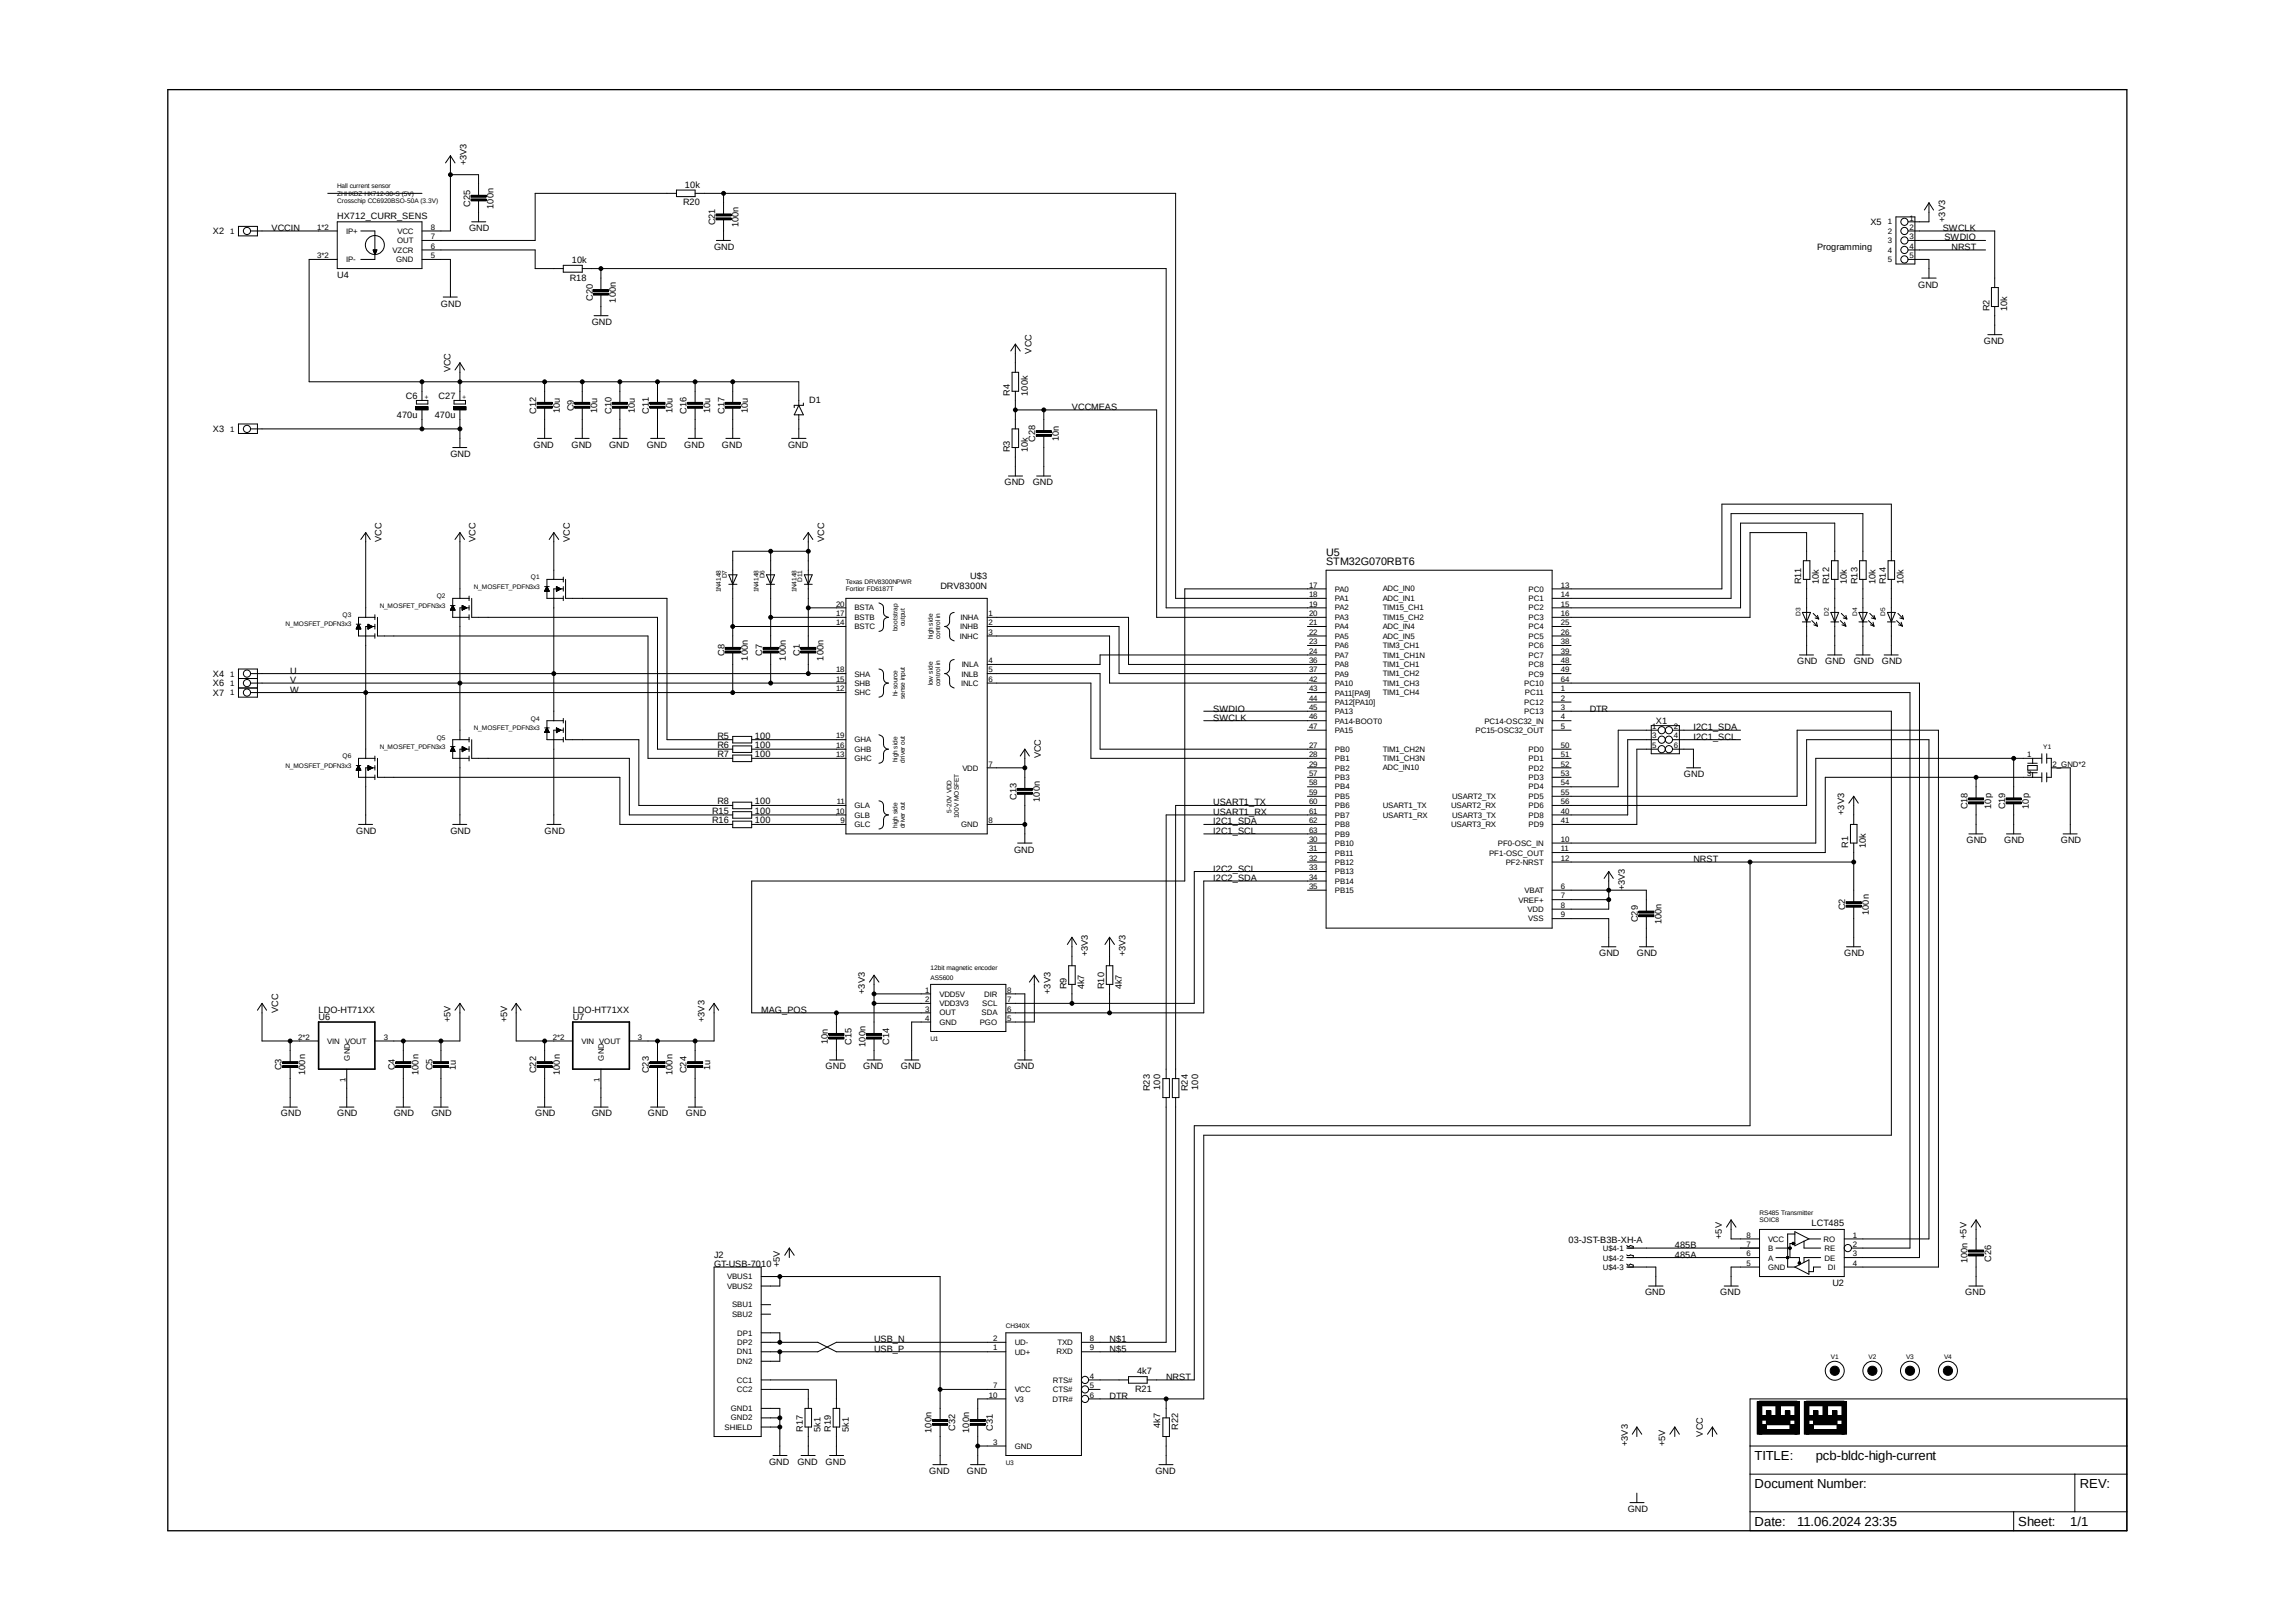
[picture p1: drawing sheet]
<svg xmlns="http://www.w3.org/2000/svg" width="297mm" height="210mm" viewBox="0 0 297 210" stroke-linecap="round" stroke-linejoin="round" font-family="sans-serif">
<defs><g id="words">
<g font-size="1.7">
<text x="227.1" y="188.9">TITLE:</text>
<text x="235" y="188.9">pcb-bldc-high-current</text>
<text x="227.1" y="197.5">Date:</text>
<text x="227.1" y="192.6">Document Number:</text>
<text x="232.6" y="197.5">11.06.2024 23:35</text>
<text x="261.2" y="197.5">Sheet:</text>
<text x="267.9" y="197.5">1/1</text>
<text x="269.2" y="192.6">REV:</text>
</g>
<g font-size="1.4">
<text x="171.6" y="72">U5</text>
<text x="171.6" y="73.2">STM32G070RBT6</text>
</g>
<g font-size="1.2">
<text x="60.4" y="21.4" transform="rotate(-90 60.4 21.4)">+3V3</text>
<text x="35.1" y="29.9">VCCIN</text>
<text x="43.6" y="28.3">HX712_CURR_SENS</text>
<text x="60.7" y="29.9">GND</text>
<text x="60.8" y="26.8" transform="rotate(-90 60.8 26.8)">C25</text>
<text x="63.9" y="27" transform="rotate(-90 63.9 27)">100n</text>
<text x="88.4" y="26.6">R20</text>
<text x="88.6" y="24.3">10k</text>
<text x="92.5" y="29.2" transform="rotate(-90 92.5 29.2)">C21</text>
<text x="95.6" y="29.4" transform="rotate(-90 95.6 29.4)">100n</text>
<text x="242.1" y="29.1">X5</text>
<text x="251.4" y="29.9">SWCLK</text>
<text x="251.7" y="28.7" transform="rotate(-90 251.7 28.7)">+3V3</text>
<text x="27.6" y="30.3">X2</text>
<text x="43.6" y="36">U4</text>
<text x="74" y="34">10k</text>
<text x="92.4" y="32.3">GND</text>
<text x="235.2" y="32.3">Programming</text>
<text x="251.6" y="31.1">SWDIO</text>
<text x="252.6" y="32.3">NRST</text>
<text x="57.1" y="39.7">GND</text>
<text x="73.7" y="36.3">R18</text>
<text x="76.7" y="38.9" transform="rotate(-90 76.7 38.9)">C20</text>
<text x="79.7" y="39.2" transform="rotate(-90 79.7 39.2)">100n</text>
<text x="248.2" y="37.2">GND</text>
<text x="257.5" y="40.3" transform="rotate(-90 257.5 40.3)">R2</text>
<text x="259.8" y="40.3" transform="rotate(-90 259.8 40.3)">10k</text>
<text x="76.6" y="42.1">GND</text>
<text x="133.5" y="45.8" transform="rotate(-90 133.5 45.8)">VCC</text>
<text x="256.8" y="44.5">GND</text>
<text x="52.5" y="51.6">C6</text>
<text x="56.8" y="51.6">C27</text>
<text x="58.3" y="48.2" transform="rotate(-90 58.3 48.2)">VCC</text>
<text x="69.4" y="53.6" transform="rotate(-90 69.4 53.6)">C12</text>
<text x="72.4" y="53.5" transform="rotate(-90 72.4 53.5)">10u</text>
<text x="74.3" y="53.2" transform="rotate(-90 74.3 53.2)">C9</text>
<text x="77.3" y="53.5" transform="rotate(-90 77.3 53.5)">10u</text>
<text x="79.1" y="53.6" transform="rotate(-90 79.1 53.6)">C10</text>
<text x="82.2" y="53.5" transform="rotate(-90 82.2 53.5)">10u</text>
<text x="84" y="53.5" transform="rotate(-90 84 53.5)">C11</text>
<text x="87" y="53.5" transform="rotate(-90 87 53.5)">10u</text>
<text x="88.9" y="53.6" transform="rotate(-90 88.9 53.6)">C16</text>
<text x="91.9" y="53.5" transform="rotate(-90 91.9 53.5)">10u</text>
<text x="93.8" y="53.6" transform="rotate(-90 93.8 53.6)">C17</text>
<text x="96.8" y="53.5" transform="rotate(-90 96.8 53.5)">10u</text>
<text x="104.7" y="52.2">D1</text>
<text x="130.7" y="51.2" transform="rotate(-90 130.7 51.2)">R4</text>
<text x="133" y="51.2" transform="rotate(-90 133 51.2)">100k</text>
<text x="138.7" y="53">VCCMEAS</text>
<text x="27.6" y="55.9">X3</text>
<text x="51.4" y="54.1">470u</text>
<text x="56.3" y="54.1">470u</text>
<text x="58.3" y="59.1">GND</text>
<text x="69" y="57.9">GND</text>
<text x="74" y="57.9">GND</text>
<text x="78.8" y="57.9">GND</text>
<text x="83.7" y="57.9">GND</text>
<text x="88.6" y="57.9">GND</text>
<text x="93.4" y="57.9">GND</text>
<text x="102" y="57.9">GND</text>
<text x="130.7" y="58.5" transform="rotate(-90 130.7 58.5)">R3</text>
<text x="133" y="58.5" transform="rotate(-90 133 58.5)">10k</text>
<text x="134" y="57.2" transform="rotate(-90 134 57.2)">C28</text>
<text x="137" y="57.1" transform="rotate(-90 137 57.1)">10n</text>
<text x="130" y="62.8">GND</text>
<text x="133.6" y="62.8">GND</text>
<text x="49.4" y="70.1" transform="rotate(-90 49.4 70.1)">VCC</text>
<text x="61.6" y="70.1" transform="rotate(-90 61.6 70.1)">VCC</text>
<text x="73.7" y="70.1" transform="rotate(-90 73.7 70.1)">VCC</text>
<text x="106.7" y="70.1" transform="rotate(-90 106.7 70.1)">VCC</text>
<text x="121.7" y="76.2">DRV8300N</text>
<text x="125.6" y="75">U$3</text>
<text x="233.1" y="75.6" transform="rotate(-90 233.1 75.6)">R11</text>
<text x="235.4" y="75.6" transform="rotate(-90 235.4 75.6)">10k</text>
<text x="236.7" y="75.6" transform="rotate(-90 236.7 75.6)">R12</text>
<text x="239" y="75.6" transform="rotate(-90 239 75.6)">10k</text>
<text x="240.4" y="75.6" transform="rotate(-90 240.4 75.6)">R13</text>
<text x="242.7" y="75.6" transform="rotate(-90 242.7 75.6)">10k</text>
<text x="244.1" y="75.6" transform="rotate(-90 244.1 75.6)">R14</text>
<text x="246.3" y="75.6" transform="rotate(-90 246.3 75.6)">10k</text>
<text x="27.6" y="87.6">X4</text>
<text x="27.6" y="88.8">X6</text>
<text x="37.5" y="87.2">U</text>
<text x="37.5" y="88.4">V</text>
<text x="37.5" y="89.6">W</text>
<text x="93.8" y="84.9" transform="rotate(-90 93.8 84.9)">C8</text>
<text x="96.8" y="85.5" transform="rotate(-90 96.8 85.5)">100n</text>
<text x="98.6" y="84.9" transform="rotate(-90 98.6 84.9)">C7</text>
<text x="101.7" y="85.5" transform="rotate(-90 101.7 85.5)">100n</text>
<text x="103.5" y="84.9" transform="rotate(-90 103.5 84.9)">C1</text>
<text x="106.6" y="85.5" transform="rotate(-90 106.6 85.5)">100n</text>
<text x="232.6" y="86">GND</text>
<text x="236.2" y="86">GND</text>
<text x="239.9" y="86">GND</text>
<text x="243.5" y="86">GND</text>
<text x="27.6" y="90">X7</text>
<text x="92.8" y="95.6">R5</text>
<text x="97.7" y="95.6">100</text>
<text x="157" y="92.1">SWDIO</text>
<text x="157" y="93.3">SWCLK</text>
<text x="205.7" y="92.1">DTR</text>
<text x="214.3" y="93.7">X1</text>
<text x="219.2" y="95.7">I2C1_SCL</text>
<text x="219.2" y="94.5">I2C1_SDA</text>
<text x="92.8" y="96.8">R6</text>
<text x="92.8" y="98">R7</text>
<text x="97.7" y="96.8">100</text>
<text x="97.7" y="98">100</text>
<text x="134.7" y="98.1" transform="rotate(-90 134.7 98.1)">VCC</text>
<text x="217.9" y="100.6">GND</text>
<text x="46.1" y="107.9">GND</text>
<text x="58.3" y="107.9">GND</text>
<text x="70.5" y="107.9">GND</text>
<text x="92.2" y="105.3">R15</text>
<text x="92.2" y="106.6">R16</text>
<text x="92.8" y="104.1">R8</text>
<text x="97.7" y="104.1">100</text>
<text x="97.7" y="105.3">100</text>
<text x="97.7" y="106.6">100</text>
<text x="131.5" y="103.5" transform="rotate(-90 131.5 103.5)">C13</text>
<text x="134.6" y="103.8" transform="rotate(-90 134.6 103.8)">100n</text>
<text x="157" y="107.9">I2C1_SCL</text>
<text x="157" y="106.7">I2C1_SDA</text>
<text x="157" y="105.5">USART1_RX</text>
<text x="157" y="104.2">USART1_TX</text>
<text x="238.7" y="105.5" transform="rotate(-90 238.7 105.5)">+3V3</text>
<text x="254.6" y="104.7" transform="rotate(-90 254.6 104.7)">C18</text>
<text x="257.7" y="104.6" transform="rotate(-90 257.7 104.6)">10p</text>
<text x="259.5" y="104.7" transform="rotate(-90 259.5 104.7)">C19</text>
<text x="262.6" y="104.6" transform="rotate(-90 262.6 104.6)">10p</text>
<text x="131.2" y="110.3">GND</text>
<text x="157" y="112.8">I2C2_SCL</text>
<text x="219.2" y="111.5">NRST</text>
<text x="239.2" y="109.7" transform="rotate(-90 239.2 109.7)">R1</text>
<text x="241.5" y="109.7" transform="rotate(-90 241.5 109.7)">10k</text>
<text x="254.5" y="109.1">GND</text>
<text x="259.4" y="109.1">GND</text>
<text x="266.7" y="109.1">GND</text>
<text x="157" y="114">I2C2_SDA</text>
<text x="210.3" y="115.2" transform="rotate(-90 210.3 115.2)">+3V3</text>
<text x="212" y="119.3" transform="rotate(-90 212 119.3)">C29</text>
<text x="215" y="119.6" transform="rotate(-90 215 119.6)">100n</text>
<text x="238.8" y="117.8" transform="rotate(-90 238.8 117.8)">C2</text>
<text x="241.9" y="118.4" transform="rotate(-90 241.9 118.4)">100n</text>
<text x="140.8" y="123.7" transform="rotate(-90 140.8 123.7)">+3V3</text>
<text x="145.7" y="123.7" transform="rotate(-90 145.7 123.7)">+3V3</text>
<text x="207" y="123.7">GND</text>
<text x="211.8" y="123.7">GND</text>
<text x="238.7" y="123.7">GND</text>
<text x="36" y="131.1" transform="rotate(-90 36 131.1)">VCC</text>
<text x="41.2" y="131.1">LDO-HT71XX</text>
<text x="41.2" y="132">U6</text>
<text x="74.1" y="131.1">LDO-HT71XX</text>
<text x="74.1" y="132">U7</text>
<text x="98.5" y="131.1">MAG_POS</text>
<text x="111.9" y="128.6" transform="rotate(-90 111.9 128.6)">+3V3</text>
<text x="135.9" y="128.6" transform="rotate(-90 135.9 128.6)">+3V3</text>
<text x="138" y="128" transform="rotate(-90 138 128)">R9</text>
<text x="140.3" y="128" transform="rotate(-90 140.3 128)">4k7</text>
<text x="142.9" y="128" transform="rotate(-90 142.9 128)">R10</text>
<text x="145.2" y="128" transform="rotate(-90 145.2 128)">4k7</text>
<text x="58.3" y="132.3" transform="rotate(-90 58.3 132.3)">+5V</text>
<text x="65.6" y="132.3" transform="rotate(-90 65.6 132.3)">+5V</text>
<text x="91.2" y="132.3" transform="rotate(-90 91.2 132.3)">+3V3</text>
<text x="107.1" y="135.1" transform="rotate(-90 107.1 135.1)">10n</text>
<text x="110.2" y="135.2" transform="rotate(-90 110.2 135.2)">C15</text>
<text x="112" y="135.5" transform="rotate(-90 112 135.5)">100n</text>
<text x="115.1" y="135.2" transform="rotate(-90 115.1 135.2)">C14</text>
<text x="36.4" y="138.5" transform="rotate(-90 36.4 138.5)">C3</text>
<text x="39.5" y="139.1" transform="rotate(-90 39.5 139.1)">100n</text>
<text x="51.1" y="138.5" transform="rotate(-90 51.1 138.5)">C4</text>
<text x="54.1" y="139.1" transform="rotate(-90 54.1 139.1)">100n</text>
<text x="56" y="138.5" transform="rotate(-90 56 138.5)">C5</text>
<text x="59" y="138.4" transform="rotate(-90 59 138.4)">1u</text>
<text x="69.4" y="138.9" transform="rotate(-90 69.4 138.9)">C22</text>
<text x="72.4" y="139.1" transform="rotate(-90 72.4 139.1)">100n</text>
<text x="84" y="138.9" transform="rotate(-90 84 138.9)">C23</text>
<text x="87" y="139.1" transform="rotate(-90 87 139.1)">100n</text>
<text x="88.9" y="138.9" transform="rotate(-90 88.9 138.9)">C24</text>
<text x="91.9" y="138.4" transform="rotate(-90 91.9 138.4)">1u</text>
<text x="106.8" y="138.3">GND</text>
<text x="111.7" y="138.3">GND</text>
<text x="116.6" y="138.3">GND</text>
<text x="131.2" y="138.3">GND</text>
<text x="148.8" y="141.2" transform="rotate(-90 148.8 141.2)">R23</text>
<text x="150.2" y="141" transform="rotate(-90 150.2 141)">100</text>
<text x="153.7" y="141.2" transform="rotate(-90 153.7 141.2)">R24</text>
<text x="155.1" y="141" transform="rotate(-90 155.1 141)">100</text>
<text x="36.4" y="144.4">GND</text>
<text x="43.6" y="144.4">GND</text>
<text x="51" y="144.4">GND</text>
<text x="55.8" y="144.4">GND</text>
<text x="69.3" y="144.4">GND</text>
<text x="76.6" y="144.4">GND</text>
<text x="83.9" y="144.4">GND</text>
<text x="88.8" y="144.4">GND</text>
<text x="203" y="160.8">03-JST-B3B-XH-A</text>
<text x="216.7" y="161.5">485B</text>
<text x="222.8" y="160.3" transform="rotate(-90 222.8 160.3)">+5V</text>
<text x="234.4" y="158.7">LCT485</text>
<text x="92.4" y="164">GT-USB-7010</text>
<text x="92.4" y="162.7">J2</text>
<text x="100.9" y="164" transform="rotate(-90 100.9 164)">+5V</text>
<text x="212.9" y="167.6">GND</text>
<text x="216.7" y="162.7">485A</text>
<text x="222.6" y="167.6">GND</text>
<text x="237.2" y="166.4">U2</text>
<text x="254.3" y="167.6">GND</text>
<text x="254.6" y="163.5" transform="rotate(-90 254.6 163.5)">100n +5V</text>
<text x="257.7" y="163.2" transform="rotate(-90 257.7 163.2)">C26</text>
<text x="113.1" y="173.7">USB_N</text>
<text x="143.6" y="173.7">N$1</text>
<text x="113.1" y="174.9">USB_P</text>
<text x="143.6" y="174.9">N$5</text>
<text x="147.2" y="177.8">4k7</text>
<text x="150.9" y="178.6">NRST</text>
<text x="103.9" y="185.3" transform="rotate(-90 103.9 185.3)">R17</text>
<text x="106.2" y="185.3" transform="rotate(-90 106.2 185.3)">5k1</text>
<text x="107.5" y="185.3" transform="rotate(-90 107.5 185.3)">R19</text>
<text x="109.9" y="185.3" transform="rotate(-90 109.9 185.3)">5k1</text>
<text x="120.6" y="185.4" transform="rotate(-90 120.6 185.4)">100n</text>
<text x="123.6" y="185.2" transform="rotate(-90 123.6 185.2)">C32</text>
<text x="125.4" y="185.4" transform="rotate(-90 125.4 185.4)">100n</text>
<text x="128.5" y="185.2" transform="rotate(-90 128.5 185.2)">C31</text>
<text x="143.6" y="181">DTR</text>
<text x="146.9" y="180.1">R21</text>
<text x="150.2" y="184.8" transform="rotate(-90 150.2 184.8)">4k7</text>
<text x="152.5" y="185" transform="rotate(-90 152.5 185)">R22</text>
<text x="220.4" y="185.9" transform="rotate(-90 220.4 185.9)">VCC</text>
<text x="99.5" y="189.6">GND</text>
<text x="103.2" y="189.6">GND</text>
<text x="106.9" y="189.6">GND</text>
<text x="120.3" y="190.8">GND</text>
<text x="125.1" y="190.8">GND</text>
<text x="149.5" y="190.8">GND</text>
<text x="210.7" y="187.1" transform="rotate(-90 210.7 187.1)">+3V3</text>
<text x="215.5" y="187.1" transform="rotate(-90 215.5 187.1)">+5V</text>
<text x="210.7" y="195.6">GND</text>
</g>
<g font-size="1">
<text x="41.1" y="29.7">1*2</text>
<text x="55.8" y="29.7">8</text>
<text x="244.3" y="29">1</text>
<text x="247.1" y="28.5">1</text>
<text x="247.1" y="29.7">2</text>
<text x="29.8" y="30.3">1</text>
<text x="41.1" y="33.4">3*2</text>
<text x="44.8" y="30.3">IP+</text>
<text x="44.8" y="33.9">IP-</text>
<text x="50.8" y="32.7">VZCR</text>
<text x="51.3" y="33.9">GND</text>
<text x="51.4" y="31.5">OUT</text>
<text x="51.4" y="30.3">VCC</text>
<text x="55.8" y="30.9">7</text>
<text x="55.8" y="32.2">6</text>
<text x="55.8" y="33.4">5</text>
<text x="244.3" y="30.3">2</text>
<text x="244.3" y="31.5">3</text>
<text x="244.3" y="32.7">4</text>
<text x="244.3" y="33.9">5</text>
<text x="247.1" y="30.9">3</text>
<text x="247.1" y="32.2">4</text>
<text x="247.1" y="33.4">5</text>
<text x="29.8" y="55.9">1</text>
<text x="169.4" y="76">17</text>
<text x="169.4" y="77.3">18</text>
<text x="172.8" y="76.6">PA0</text>
<text x="172.8" y="77.8">PA1</text>
<text x="178.9" y="76.5">ADC_IN0</text>
<text x="178.9" y="77.8">ADC_IN1</text>
<text x="197.8" y="76.6">PC0</text>
<text x="197.8" y="77.8">PC1</text>
<text x="202" y="76">13</text>
<text x="202" y="77.3">14</text>
<text x="108.2" y="80.9">14</text>
<text x="108.2" y="79.7">17</text>
<text x="108.2" y="78.5">20</text>
<text x="110.6" y="81.4">BSTC</text>
<text x="110.6" y="80.2">BSTB</text>
<text x="110.6" y="79">BSTA</text>
<text x="124.2" y="82.7">INHC</text>
<text x="124.2" y="81.4">INHB</text>
<text x="124.3" y="80.2">INHA</text>
<text x="127.9" y="79.7">1</text>
<text x="127.9" y="80.9">2</text>
<text x="127.9" y="82.1">3</text>
<text x="169.4" y="78.5">19</text>
<text x="169.4" y="79.7">20</text>
<text x="169.4" y="80.9">21</text>
<text x="169.4" y="82.1">22</text>
<text x="169.4" y="83.4">23</text>
<text x="172.8" y="79">PA2</text>
<text x="172.8" y="80.2">PA3</text>
<text x="172.8" y="81.4">PA4</text>
<text x="172.8" y="82.7">PA5</text>
<text x="172.8" y="83.9">PA6</text>
<text x="178.9" y="83.9">TIM3_CH1</text>
<text x="178.9" y="79">TIM15_CH1</text>
<text x="178.9" y="80.2">TIM15_CH2</text>
<text x="178.9" y="82.6">ADC_IN5</text>
<text x="178.9" y="81.4">ADC_IN4</text>
<text x="197.8" y="79">PC2</text>
<text x="197.8" y="80.2">PC3</text>
<text x="197.8" y="81.4">PC4</text>
<text x="197.8" y="82.7">PC5</text>
<text x="197.8" y="83.9">PC6</text>
<text x="202" y="78.5">15</text>
<text x="202" y="79.7">16</text>
<text x="202" y="80.9">25</text>
<text x="202" y="82.1">26</text>
<text x="202" y="83.4">38</text>
<text x="29.8" y="87.5">1</text>
<text x="29.8" y="88.8">1</text>
<text x="29.8" y="90">1</text>
<text x="108.2" y="89.5">12</text>
<text x="108.2" y="88.2">15</text>
<text x="108.2" y="87">18</text>
<text x="110.6" y="90">SHC</text>
<text x="110.6" y="88.8">SHB</text>
<text x="110.6" y="87.5">SHA</text>
<text x="124.4" y="88.8">INLC</text>
<text x="124.4" y="87.5">INLB</text>
<text x="124.5" y="86.3">INLA</text>
<text x="127.9" y="87">5</text>
<text x="127.9" y="85.8">4</text>
<text x="127.9" y="88.2">6</text>
<text x="169.4" y="84.6">24</text>
<text x="169.4" y="85.8">36</text>
<text x="169.4" y="87">37</text>
<text x="169.4" y="88.2">42</text>
<text x="169.4" y="89.5">43</text>
<text x="172.8" y="85.1">PA7</text>
<text x="172.8" y="86.3">PA8</text>
<text x="172.8" y="87.5">PA9</text>
<text x="172.8" y="88.8">PA10</text>
<text x="178.9" y="86.3">TIM1_CH1</text>
<text x="178.9" y="87.5">TIM1_CH2</text>
<text x="178.9" y="88.7">TIM1_CH3</text>
<text x="178.9" y="90">TIM1_CH4</text>
<text x="178.9" y="85.1">TIM1_CH1N</text>
<text x="197.3" y="88.8">PC10</text>
<text x="197.4" y="90">PC11</text>
<text x="197.8" y="85.1">PC7</text>
<text x="197.8" y="86.3">PC8</text>
<text x="197.8" y="87.5">PC9</text>
<text x="202" y="84.6">39</text>
<text x="202" y="85.8">48</text>
<text x="202" y="87">49</text>
<text x="202" y="88.2">64</text>
<text x="202" y="89.5">1</text>
<text x="108.2" y="95.5">19</text>
<text x="169.4" y="90.7">44</text>
<text x="169.4" y="91.9">45</text>
<text x="169.4" y="93.1">46</text>
<text x="169.4" y="94.3">47</text>
<text x="172.8" y="90">PA11[PA9]</text>
<text x="172.8" y="91.2">PA12[PA10]</text>
<text x="172.8" y="92.4">PA13</text>
<text x="172.8" y="93.6">PA14-BOOT0</text>
<text x="172.8" y="94.9">PA15</text>
<text x="191" y="94.8">PC15-OSC32_OUT</text>
<text x="192.1" y="93.6">PC14-OSC32_IN</text>
<text x="197.3" y="91.2">PC12</text>
<text x="197.3" y="92.4">PC13</text>
<text x="202" y="90.7">2</text>
<text x="202" y="91.9">3</text>
<text x="202" y="93.1">4</text>
<text x="202" y="94.3">5</text>
<text x="213.8" y="94.3">1</text>
<text x="213.8" y="95.5">3</text>
<text x="216.6" y="94.3">2</text>
<text x="216.6" y="95.5">4</text>
<text x="108.2" y="98">13</text>
<text x="108.2" y="96.8">16</text>
<text x="110.6" y="98.5">GHC</text>
<text x="110.6" y="97.3">GHB</text>
<text x="110.6" y="96.1">GHA</text>
<text x="124.5" y="99.7">VDD</text>
<text x="127.9" y="99.2">7</text>
<text x="169.4" y="96.8">27</text>
<text x="169.4" y="98">28</text>
<text x="169.4" y="99.2">29</text>
<text x="169.4" y="100.4">57</text>
<text x="169.4" y="101.6">58</text>
<text x="172.8" y="97.3">PB0</text>
<text x="172.8" y="98.5">PB1</text>
<text x="172.8" y="99.7">PB2</text>
<text x="172.8" y="101">PB3</text>
<text x="178.9" y="97.3">TIM1_CH2N</text>
<text x="178.9" y="98.5">TIM1_CH3N</text>
<text x="178.9" y="99.7">ADC_IN10</text>
<text x="197.8" y="97.3">PD0</text>
<text x="197.8" y="98.5">PD1</text>
<text x="197.8" y="99.7">PD2</text>
<text x="197.8" y="100.9">PD3</text>
<text x="202" y="96.8">50</text>
<text x="202" y="98">51</text>
<text x="202" y="99.2">52</text>
<text x="202" y="100.4">53</text>
<text x="202" y="101.6">54</text>
<text x="213.8" y="96.8">5</text>
<text x="216.6" y="96.8">6</text>
<text x="262.3" y="98">1</text>
<text x="262.3" y="100.4">3</text>
<text x="265.6" y="99.2">2_GND*2</text>
<text x="108.2" y="105.3">10</text>
<text x="108.3" y="104.1">11</text>
<text x="108.8" y="106.5">9</text>
<text x="110.6" y="107">GLC</text>
<text x="110.6" y="105.8">GLB</text>
<text x="110.6" y="104.6">GLA</text>
<text x="124.4" y="107.1">GND</text>
<text x="127.9" y="106.5">8</text>
<text x="169.4" y="102.9">59</text>
<text x="169.4" y="104.1">60</text>
<text x="169.4" y="105.3">61</text>
<text x="169.4" y="106.5">62</text>
<text x="169.4" y="107.7">63</text>
<text x="172.8" y="102.2">PB4</text>
<text x="172.8" y="103.4">PB5</text>
<text x="172.8" y="104.6">PB6</text>
<text x="172.8" y="105.8">PB7</text>
<text x="172.8" y="107.1">PB8</text>
<text x="178.9" y="104.6">USART1_TX</text>
<text x="178.9" y="105.8">USART1_RX</text>
<text x="187.8" y="104.6">USART2_RX</text>
<text x="187.8" y="107.1">USART3_RX</text>
<text x="187.9" y="103.4">USART2_TX</text>
<text x="187.9" y="105.8">USART3_TX</text>
<text x="197.8" y="102.2">PD4</text>
<text x="197.8" y="103.4">PD5</text>
<text x="197.8" y="104.6">PD6</text>
<text x="197.8" y="105.8">PD8</text>
<text x="197.8" y="107">PD9</text>
<text x="202" y="102.9">55</text>
<text x="202" y="104.1">56</text>
<text x="202" y="105.3">40</text>
<text x="202" y="106.5">41</text>
<text x="169.4" y="109">30</text>
<text x="169.4" y="110.2">31</text>
<text x="169.4" y="111.4">32</text>
<text x="169.4" y="112.6">33</text>
<text x="169.4" y="113.8">34</text>
<text x="172.8" y="108.2">PB9</text>
<text x="172.8" y="109.5">PB10</text>
<text x="172.8" y="110.7">PB11</text>
<text x="172.8" y="111.9">PB12</text>
<text x="172.8" y="113.2">PB13</text>
<text x="192.7" y="110.7">PF1-OSC_OUT</text>
<text x="193.8" y="109.5">PF0-OSC_IN</text>
<text x="194.9" y="111.9">PF2-NRST</text>
<text x="202" y="109">10</text>
<text x="202" y="110.2">11</text>
<text x="202" y="111.4">12</text>
<text x="169.4" y="115">35</text>
<text x="172.8" y="114.3">PB14</text>
<text x="172.8" y="115.6">PB15</text>
<text x="196.5" y="116.8">VREF+</text>
<text x="197.3" y="115.6">VBAT</text>
<text x="197.7" y="118">VDD</text>
<text x="197.8" y="119.2">VSS</text>
<text x="202" y="116.2">7</text>
<text x="202" y="118.7">9</text>
<text x="202" y="115">6</text>
<text x="202" y="117.5">8</text>
<text x="119.7" y="128.4">1</text>
<text x="119.7" y="130.9">3</text>
<text x="119.7" y="129.7">2</text>
<text x="121.6" y="129">VDD5V</text>
<text x="121.6" y="131.4">OUT</text>
<text x="121.6" y="130.2">VDD3V3</text>
<text x="127" y="131.4">SDA</text>
<text x="127.1" y="130.2">SCL</text>
<text x="127.4" y="128.9">DIR</text>
<text x="130.3" y="128.4">8</text>
<text x="130.3" y="130.9">6</text>
<text x="130.3" y="129.7">7</text>
<text x="38.6" y="134.5">2*2</text>
<text x="42.3" y="135.1">VIN VOUT</text>
<text x="45.3" y="137.2" transform="rotate(-90 45.3 137.2)">GND</text>
<text x="49.7" y="134.5">3</text>
<text x="71.5" y="134.5">2*2</text>
<text x="75.3" y="135.1">VIN VOUT</text>
<text x="78.1" y="137.2" transform="rotate(-90 78.1 137.2)">GND</text>
<text x="82.5" y="134.5">3</text>
<text x="119.7" y="132.1">4</text>
<text x="121.6" y="132.6">GND</text>
<text x="126.8" y="132.6">PGO</text>
<text x="130.3" y="132.1">5</text>
<text x="44.7" y="140" transform="rotate(-90 44.7 140)">1</text>
<text x="77.6" y="140" transform="rotate(-90 77.6 140)">1</text>
<text x="207.4" y="161.9">U$4-1</text>
<text x="226" y="160.1">8</text>
<text x="226" y="161.3">7</text>
<text x="228.8" y="160.7">VCC</text>
<text x="228.8" y="161.9">B</text>
<text x="236" y="160.7">RO</text>
<text x="236.1" y="161.9">RE</text>
<text x="239.8" y="160.1">1</text>
<text x="239.8" y="161.3">2</text>
<text x="94.1" y="165.5">VBUS1</text>
<text x="94.1" y="166.8">VBUS2</text>
<text x="207.4" y="163.1">U$4-2</text>
<text x="207.4" y="164.3">U$4-3</text>
<text x="226" y="162.6">6</text>
<text x="226" y="163.8">5</text>
<text x="228.8" y="163.1">A</text>
<text x="228.8" y="164.3">GND</text>
<text x="236.1" y="163.1">DE</text>
<text x="236.6" y="164.3">DI</text>
<text x="239.8" y="162.6">3</text>
<text x="239.8" y="163.8">4</text>
<text x="94.7" y="170.4">SBU2</text>
<text x="94.7" y="169.2">SBU1</text>
<text x="95.4" y="172.8">DP1</text>
<text x="128.5" y="173.5">2</text>
<text x="141.1" y="173.5">8</text>
<text x="95.4" y="178.9">CC1</text>
<text x="95.4" y="176.5">DN2</text>
<text x="95.4" y="175.3">DN1</text>
<text x="95.4" y="174.1">DP2</text>
<text x="128.5" y="179.6">7</text>
<text x="128.5" y="174.8">1</text>
<text x="131.3" y="174.1">UD-</text>
<text x="131.3" y="175.3">UD+</text>
<text x="136.3" y="178.9">RTS#</text>
<text x="136.7" y="175.3">RXD</text>
<text x="136.9" y="174.1">TXD</text>
<text x="141.1" y="174.8">9</text>
<text x="141.1" y="179.6">5</text>
<text x="141.1" y="178.4">4</text>
<text x="93.8" y="185">SHIELD</text>
<text x="94.6" y="182.6">GND1</text>
<text x="94.6" y="183.8">GND2</text>
<text x="95.4" y="180.2">CC2</text>
<text x="128" y="180.8">10</text>
<text x="131.3" y="180.2">VCC</text>
<text x="131.3" y="181.4">V3</text>
<text x="136.2" y="181.4">DTR#</text>
<text x="136.3" y="180.2">CTS#</text>
<text x="141.1" y="180.8">6</text>
<text x="128.5" y="186.9">3</text>
<text x="131.3" y="187.5">GND</text>
</g>
<g font-size=".8">
<text x="43.6" y="24.4">Hall current sensor</text>
<text x="43.6" y="25.3">ZHHXDZ HX712-30-S (5V)</text>
<text x="43.6" y="26.2">Crosschip CC6920BSO-50A (3.3V)</text>
<text x="55.5" y="51.6" transform="rotate(-90 55.5 51.6)">+</text>
<text x="60.4" y="51.6" transform="rotate(-90 60.4 51.6)">+</text>
<text x="56.5" y="77.4">Q2</text>
<text x="61.3" y="76.2">N_MOSFET_PDFN3x3</text>
<text x="68.7" y="75">Q1</text>
<text x="93.3" y="76.7" transform="rotate(-90 93.3 76.7)">1N4148</text>
<text x="94.1" y="74.8" transform="rotate(-90 94.1 74.8)">D7</text>
<text x="98.2" y="76.7" transform="rotate(-90 98.2 76.7)">1N4148</text>
<text x="98.9" y="74.8" transform="rotate(-90 98.9 74.8)">D6</text>
<text x="103.1" y="76.7" transform="rotate(-90 103.1 76.7)">1N4148</text>
<text x="103.8" y="75.3" transform="rotate(-90 103.8 75.3)">D11</text>
<text x="109.5" y="75.6">Texas DRV8300NPWR</text>
<text x="109.5" y="76.5">Fortior FD6187T</text>
<text x="37" y="81.1">N_MOSFET_PDFN3x3</text>
<text x="44.3" y="79.9">Q3</text>
<text x="49.1" y="78.7">N_MOSFET_PDFN3x3</text>
<text x="116.2" y="81.7" transform="rotate(-90 116.2 81.7)">bootstrap</text>
<text x="117.1" y="81" transform="rotate(-90 117.1 81)">output</text>
<text x="120.7" y="82.7" transform="rotate(-90 120.7 82.7)">high side</text>
<text x="121.7" y="82.7" transform="rotate(-90 121.7 82.7)">control in</text>
<text x="233" y="79.7" transform="rotate(-90 233 79.7)">D3</text>
<text x="236.7" y="79.7" transform="rotate(-90 236.7 79.7)">D2</text>
<text x="240.3" y="79.7" transform="rotate(-90 240.3 79.7)">D4</text>
<text x="244" y="79.7" transform="rotate(-90 244 79.7)">D5</text>
<text x="120.7" y="88.7" transform="rotate(-90 120.7 88.7)">low side</text>
<text x="121.7" y="88.8" transform="rotate(-90 121.7 88.8)">control in</text>
<text x="56.5" y="95.7">Q5</text>
<text x="61.3" y="94.5">N_MOSFET_PDFN3x3</text>
<text x="68.7" y="93.3">Q4</text>
<text x="116.2" y="90.1" transform="rotate(-90 116.2 90.1)">hi-source</text>
<text x="117.1" y="90.5" transform="rotate(-90 117.1 90.5)">sense input</text>
<text x="37" y="99.4">N_MOSFET_PDFN3x3</text>
<text x="44.3" y="98.1">Q6</text>
<text x="49.1" y="96.9">N_MOSFET_PDFN3x3</text>
<text x="116.2" y="98.6" transform="rotate(-90 116.2 98.6)">high side</text>
<text x="117.1" y="98.7" transform="rotate(-90 117.1 98.7)">driver out</text>
<text x="264.4" y="96.9">Y1</text>
<text x="116.2" y="107.1" transform="rotate(-90 116.2 107.1)">high side</text>
<text x="117.1" y="107.2" transform="rotate(-90 117.1 107.2)">driver out</text>
<text x="123.2" y="105.2" transform="rotate(-90 123.2 105.2)">5-20V VDD</text>
<text x="124.1" y="105.9" transform="rotate(-90 124.1 105.9)">100V MOSFET</text>
<text x="120.4" y="125.6">12bit magnetic encoder</text>
<text x="120.4" y="126.8">AS5600</text>
<text x="120.4" y="134.7">U1</text>
<text x="227.7" y="157.2">RS485 Transmitter</text>
<text x="227.7" y="158.2">SOIC8</text>
<text x="130.2" y="171.9">CH340X</text>
<text x="236.9" y="175.9">V1</text>
<text x="241.8" y="175.9">V2</text>
<text x="246.7" y="175.9">V3</text>
<text x="251.6" y="175.9">V4</text>
<text x="130.2" y="189.6">U3</text>
</g>
</g></defs>
<path d="M21.6 11.5l253.8 186.9M275.4 11.5l-253.8 186.9" fill="none" stroke="#fff" stroke-width=".13"/>
<path d="M21.7 11.6h253.6v186.5h-253.6z" fill="none" stroke="#000" stroke-width=".17"/>
<g fill="none" stroke="#000" stroke-width=".13">
<path d="M30.9 29.3h2.4v1.2h-2.4zM32.4 29.9h11.2M42.4 25h12.2M43.6 28.7h11v6.1h-11zM43.6 33.6h-3.6v15.8h63.4v3.1M46.7 29.9h1.8v3.7h-1.8M48.3 32.3h.5l-.3 .6zM48.3 32.4h.4M48.3 32.4h.5M48.3 32.5h.4M48.4 32.6h.3M48.4 32.7h.2"/>
<path d="M48.4 32.6h.2M48.5 32.8h.1M48.5 32.9h.1M54.6 32.3h14.7v2.5h3.6M54.6 33.6h3.7v4.8M57.4 38.4h1.8M58.3 20.2v9.7h-3.7M58.3 22.6h3.6v2.7M58.3 20.2l-.6 .9M58.3 20.2l.6 .9M61 25.7h1.9v.3h-1.9zM61 25.3h1.9v.2h-1.9z"/>
<path d="M61 28.7h1.9M61.9 25.9v2.8M72.9 34.3h2.5v.9h-2.5zM75.4 34.8h75.5v43.9h20.7M76.8 37.9h1.9v.3h-1.9zM76.8 37.5h1.9v.2h-1.9zM77.8 34.8v2.7M77.8 38.1v2.8M87.5 25h-18.2v6.1h-14.7M87.5 24.6h2.5v.8h-2.5zM90 25h62.1v52.4h19.5M92.7 28.2h1.9v.2h-1.9z"/>
<path d="M92.7 27.7h1.9v.2h-1.9zM92.7 31.1h1.8M93.6 25v2.7M93.6 28.3v2.8M245.4 28.1h2.4v6.1h-2.4zM246.9 33.6h2.7v2.4M246.9 29.9h11.2v7.3M246.9 31.1h10.1M246.9 32.3h10.1M248.7 36h1.9M249.6 26.2l-.6 1M249.6 26.2l.6 1"/>
<path d="M249.6 26.2v2.5h-2.7M257.7 37.2h.9v2.5h-.9zM258.1 39.7v3.6M30.9 54.9h2.4v1.2h-2.4zM32.4 55.5h27.1M53.8 52.6h1.6v.4h-1.6zM53.9 51.8h1.5v.5h-1.5zM54.6 49.4v2.4M54.6 53v2.5M58.6 57.9h1.8M58.7 52.6h1.6v.4h-1.6zM58.8 51.8h1.4v.5h-1.4z"/>
<path d="M59.5 46.9v4.9M59.5 53v4.9M59.5 46.9l.6 1M59.5 46.9l-.6 1M69.5 52.6h2v.2h-2zM69.5 52.1h2v.2h-2zM69.6 56.7h1.8M70.5 49.4v2.7M70.5 52.7v4M74.4 52.6h1.9v.2h-1.9zM74.4 52.1h1.9v.2h-1.9zM74.4 56.7h1.8"/>
<path d="M75.4 49.4v2.7M75.4 52.7v4M76.9 40.9h1.8M79.2 52.6h2v.2h-2zM79.2 52.1h2v.2h-2zM79.3 56.7h1.9M80.2 49.4v2.7M80.2 52.7v4M84.1 52.6h2v.2h-2zM84.1 52.1h2v.2h-2zM84.2 56.7h1.8M85.1 49.4v2.7"/>
<path d="M85.1 52.7v4M89 52.6h1.9v.2h-1.9zM89 52.1h1.9v.2h-1.9zM89.1 56.7h1.8M90 49.4v2.7M90 52.7v4M93.9 52.6h1.9v.2h-1.9zM93.9 52.1h1.9v.2h-1.9zM93.9 56.7h1.9M94.8 49.4v2.7M94.8 52.7v4M102.4 56.7h1.9"/>
<path d="M103.4 52.5l.6 1.2h-1.2zM103.4 53.7v3M104 52.2v.3h-1.2v.2M131 55.5h.8v2.4h-.8zM131 48.2h.8v2.4h-.8zM131.4 53h18.3v26.9h21.9M131.4 44.5v3.7M131.4 50.6v4.9M131.4 57.9v3.7M131.4 44.5l-.6 .9M131.4 44.5l.6 .9M134.1 56.2h2v.3h-2z"/>
<path d="M134.1 55.7h2v.3h-2zM135.1 53v2.8M135.1 56.3v5.3M257.3 43.3h1.8M47.3 68.9v11M47.3 68.9l-.6 .9M47.3 68.9l.6 .9M48.5 79.9h-2.1v2.4h2.1M48.5 79.5v.7M48.9 79.9v2.4h35v15.8h10.9M58.3 78.4h.6M58.3 78.9h.6"/>
<path d="M58.3 78.9h.5M58.3 78.8h.5M58.4 78.8h.4M58.4 78.7h.4M58.5 78.6h.2M58.5 78.5h.2M58.5 78.4h.1M58.6 78.4l.3 .6h-.6zM58.6 78.4h-.1M59.5 68.9v8.5M59.5 68.9l-.6 .9M59.5 68.9l.6 .9"/>
<path d="M59.8 78.4h.1M59.8 78.9h.1M59.8 78.9h.2M59.8 78.8h.3M59.8 78.8h.4M59.8 78.7h.4M59.8 78.7h.5M59.8 78.6h.5M59.8 78.5h.4M59.8 78.5h.3M59.8 78.4h.2M59.8 78.4v.6"/>
<path d="M59.8 78.4l.6 .3-.6 .3M59.8 79h.1M60.7 77.4h-2.1v2.5h2.1M60.7 78.7h-1.2v17M60.7 77.1v.6M60.7 78.4v.6M60.7 79.5v.7M61 77.4v2.5h24.1v17h9.7M70.5 75.9h.6M70.5 76.5h.5M70.5 76.4h.5M70.6 76.3h.4"/>
<path d="M70.6 76.2h.3M70.6 76.2h.4M70.7 76.2h.2M70.7 76.1h.2M70.7 76h.2M70.7 75.9l.1 .1h-.1M70.8 75.9l.3 .6h-.6zM71.7 68.9v6.1M71.7 68.9l-.6 .9M71.7 68.9l.6 .9M72 76.5h.1M72 76.4h.2"/>
<path d="M72 76.4h.3M72 76.3h.4M72 76.3h.5M72 76.2h.6M72 76.2h.5M72 76.1h.4M72 76.1h.3M72 76h.3M72 76h.2M72 75.9h.1M72 75.9l.6 .3-.6 .3zM72.9 76.2h-1.2v17.1"/>
<path d="M72.9 75h-2.1v2.4h2.1M72.9 74.7v.6M72.9 75.9v.6M72.9 77.1v.6M73.2 75v2.4h13.1v18.3h8.5M94.3 75.6h1.1M94.3 74.4h1.1l-.6 1.2zM99.2 75.6h1M99.2 74.4h1l-.5 1.2zM99.7 79.9h9.8M99.7 71.3v12.5M104.1 75.6h1"/>
<path d="M104.1 74.4h1l-.5 1.2zM104.6 78.7h4.9M104.6 68.9v14.9M104.6 71.3h-9.8v12.5M104.6 68.9l-.6 .9M104.6 68.9l.6 .9M109.5 77.4h18.3v30.5h-18.3zM113.7 78a.65 .65 0 0 1 .6 .7v.5a.65 .65 0 0 0 .7 .7 .58 .58 0 0 0-.7 .6v.6a.58 .58 0 0 1-.6 .6M123.5 79.2a.58 .58 0 0 0-.6 .7v.6a.65 .65 0 0 1-.6 .6 .75 .75 0 0 1 .6 .6v.6a.65 .65 0 0 0 .6 .6M127.8 79.9h18.2v6.1h25.6M130.5 61.6h1.8M134.2 61.6h1.8"/>
<path d="M171.6 76.2h-18.3v37.8h-56v17.1h23.1M171.6 73.8h29.3v46.3h-29.3zM233.3 79.2h1l-.5 1.3zM233.4 72.6h.8v2.4h-.8zM233.8 72.6v-3.7h-7.3v11h-25.6M233.8 75v9.8M234.7 79.4l.7 .7M234.9 80l.5 .1M235.2 79.6l.2 .5M236.9 79.2h1.1l-.6 1.3zM237 72.6h.9v2.4h-.9zM237.4 72.6v-4.9h-12.1v11h-24.4"/>
<path d="M237.4 75v9.8M238.3 79.4l.7 .7M238.5 80l.5 .1M238.9 79.6l.1 .5M240.6 79.2h1l-.5 1.3zM240.7 72.6h.8v2.4h-.8zM241.1 72.6v-6.1h-17.1v10.9h-23.1M241.1 75v9.8M242 79.4l.7 .7M242.2 80l.5 .1M242.5 79.6l.2 .5M244.3 79.2h1l-.5 1.3z"/>
<path d="M244.3 72.6h.9v2.4h-.9zM244.8 72.6v-7.4h-22v11h-21.9M244.8 75v9.8M245.6 79.4l.7 .7M245.9 80l.4 .1M246.2 79.6l.1 .5M30.9 86.6h2.4v3.6h-2.4zM30.9 87.8h2.4M30.9 89h2.4M32.4 87.2h77.1M32.4 88.4h77.1M32.4 89.6h77.1"/>
<path d="M46.1 80.8h.6M46.1 81.4h.6M46.1 99.1h.6M46.1 81.3h.6M46.1 99.6h.6M46.1 99.5h.6M46.2 81.2h.4M46.2 99.5h.4M46.2 99.4h.4M46.2 81.1h.4M46.3 81h.2M46.3 99.3h.2"/>
<path d="M46.3 80.9h.2M46.3 99.2h.2M46.4 80.9h.1M46.4 80.8h.1M46.4 99.1h.1M46.4 80.8l.3 .6h-.6zM46.4 80.8v.1M46.4 99.1l.3 .6h-.6zM47.6 81.3h.2M47.6 81.3h.3M47.6 81.2h.3M47.6 81.2h.4"/>
<path d="M47.6 81.2h.5M47.6 81.1h.6M47.6 81h.5M47.6 81h.4M47.6 80.9h.4M47.6 80.9h.2M47.6 80.8h.1M47.6 80.8l.6 .3-.6 .3zM47.6 99.1l.6 .3-.6 .3zM47.6 99.7h.1M47.6 99.6h.2M47.6 99.5h.3"/>
<path d="M47.6 99.5h.4M47.6 99.4h.5M47.6 99.4h.6M47.6 99.3h.6M47.6 99.3h.4M47.6 99.2h.4M47.6 99.2h.3M47.6 99.1h.2M47.6 99.1h.1M47.7 81.4h.1M48.5 81.1h-1.2v17M48.5 98.1h-2.1v2.5h2.1"/>
<path d="M48.5 99.4h-1.2v7.3M48.5 80.8v.6M48.5 82v.6M48.5 97.8v.7M48.5 99.1v.6M48.9 98.1v2.5h31.3v6.1h14.6M58.3 96.6h.6M58.3 97.2h.6M58.3 97.2h.5M58.3 97.1h.5M58.4 97.1h.4M58.4 97h.4"/>
<path d="M58.4 96.9h.4M58.5 96.9h.2M58.5 96.8h.2M58.5 96.7h.1M58.6 96.6l.3 .6h-.6zM58.6 96.6l-.1 .1M59.8 96.6l.6 .3-.6 .3zM59.8 97.2h.1M59.8 97.2h.2M59.8 97.1h.3M59.8 97h.4M59.8 97h.5"/>
<path d="M59.8 96.9h.5M59.8 96.8h.4M59.8 96.8h.3M59.8 96.7h.2M59.8 97.2l.1 .1M59.8 96.6h.1M60.7 96.9h-1.2v9.8M60.7 95.7h-2.1v2.4h2.1M60.7 95.4v.6M60.7 96.6v.6M60.7 97.8v.7M61 95.7v2.4h20.4v7.4h13.4"/>
<path d="M70.5 94.2h.6M70.5 94.7h.6M70.5 94.7h.5M70.6 94.6h.4M70.6 94.5h.3M70.6 94.5h.4M70.7 94.4h.2M70.7 94.3h.2M70.7 94.3h.1M70.8 94.2l.3 .6h-.6zM70.8 94.2h-.1M72 94.2v.6"/>
<path d="M72 94.2h.1M72 94.7h.1M72 94.7h.2M72 94.7h.3M72 94.6h.4M72 94.5h.6M72 94.4h.5M72 94.4h.3M72 94.3h.3M72 94.3h.2M72 94.2l.6 .3-.6 .3M72 94.8h.1"/>
<path d="M72.9 93.3h-2.1v2.4h2.1M72.9 94.5h-1.2v12.2M72.9 93v.6M72.9 94.2v.6M72.9 95.4v.6M73.2 93.3v2.4h9.5v8.5h12.1M93.9 84.2h1.9v.3h-1.9zM93.9 83.8h1.9v.2h-1.9zM94.8 81.1h14.7M94.8 84.4v5.2M94.8 95.3h2.5v.8h-2.5zM94.8 96.5h2.5v.9h-2.5z"/>
<path d="M94.8 97.7h2.5v.9h-2.5zM97.3 96.9h12.2M97.3 98.1h12.2M97.3 95.7h12.2M98.8 84.2h1.9v.3h-1.9zM98.8 83.8h1.9v.2h-1.9zM99.7 84.4v4M103.6 84.2h2v.3h-2zM103.6 83.8h2v.2h-2zM104.6 84.4v2.8M113.7 86.6a.58 .58 0 0 1 .6 .6v.6a.58 .58 0 0 0 .7 .6 .59 .59 0 0 0-.7 .6v.6a.58 .58 0 0 1-.6 .6M113.7 95.1a.65 .65 0 0 1 .6 .6v.6a.65 .65 0 0 0 .7 .6 .58 .58 0 0 0-.7 .6v.6a.58 .58 0 0 1-.6 .7"/>
<path d="M123.5 85.3a.58 .58 0 0 0-.6 .7v.6a.65 .65 0 0 1-.6 .6 .75 .75 0 0 1 .6 .6v.6a.65 .65 0 0 0 .6 .6M127.8 81.1h17v6.1h26.8M127.8 82.3h15.8v6.1h28M127.8 87.2h14.6v9.7h29.2M127.8 88.4h13.4v9.7h30.4M127.8 99.4h4.8M132.6 96.9v5.2M132.6 96.9l-.6 .9M132.6 96.9l.6 .9M155.8 92h15.8M155.8 93.3h15.8M169.2 81.1h2.4"/>
<path d="M169.2 82.3h2.4M169.2 83.5h2.4M169.2 89.6h2.4M169.2 90.8h2.4M169.2 94.5h2.4M169.2 99.4h2.4M171.6 84.8h-29.2v1.2h-14.6M200.9 92h43.9v54.9h-89v34.1h-14.9M200.9 81.1h2.4M200.9 82.3h2.4M200.9 83.5h2.4M200.9 84.8h2.4"/>
<path d="M200.9 86h2.4M200.9 87.2h2.4M200.9 88.4h47.5v74.3h-9.7M200.9 89.6h46.3v71.9h-7.6M200.9 90.8h2.4M200.9 93.3h2.4M200.9 94.5h2.4M200.9 96.9h2.4M200.9 98.1h2.4M200.9 99.4h2.4M213.7 93.9h3.6v3.6h-3.6zM214.5 96.9h-2.7v9.8h-10.9"/>
<path d="M214.5 94.5h-5.1v7.3h-8.5M214.5 95.7h-3.8v9.8h-9.8M216.5 94.5h8.8M216.5 96.9h2.7v2.5M216.5 95.7h8.8M218.3 99.4h1.8M232.9 84.8h1.8M233.3 80.5h1M234.5 80.3l.7 .7M234.7 80.9l.5 .1M235.1 80.5l.1 .5M236.5 84.8h1.9"/>
<path d="M236.9 80.5h1.1M238.2 80.3l.7 .7M238.4 80.9l.5 .1M238.7 80.5l.2 .5M240.2 84.8h1.8M240.6 80.5h1M241.8 80.3l.7 .7M242.1 80.9l.4 .1M242.4 80.5l.1 .5M243.8 84.8h1.9M244.3 80.5h1M245.4 80.3l.8 .7"/>
<path d="M245.7 80.9l.5 .1M246 80.5l.2 .5M260.6 98.1v5.2M262.4 99.1h1.3v.6h-1.3zM262.4 98.8h1.3M262.4 100h1.3M263.1 98.1v.7M263.1 100v.6M264.2 98.1h-29.2v11h-34.1M264.2 97.5v1.3M264.2 100v1.2M264.9 98.1h.6v2.5h-.6"/>
<path d="M264.9 97.5v1.3M264.9 100v1.2M265.5 99.4h2.4v8.5M46.4 106.7h1.8M48.5 100.3v.6M58.6 106.7h1.8M70.8 106.7h1.8M94.8 103.8h2.5v.8h-2.5zM94.8 105h2.5v.9h-2.5zM94.8 106.3h2.5v.8h-2.5zM97.3 104.2h12.2M97.3 105.5h12.2"/>
<path d="M97.3 106.7h12.2M113.7 103.6a.58 .58 0 0 1 .6 .6v.7a.58 .58 0 0 0 .7 .6 .59 .59 0 0 0-.7 .6v.6a.58 .58 0 0 1-.6 .6M127.8 106.7h4.8M131.7 102.5h1.9v.3h-1.9zM131.7 102h1.9v.3h-1.9zM131.7 109.1h1.9M132.6 102.7v6.4M155.8 106.7h15.8M155.8 107.9h15.8M169.2 100.6h2.4M169.2 101.8h2.4M169.2 103h2.4"/>
<path d="M169.2 109.1h2.4M169.2 110.3h2.4M169.2 111.5h2.4M169.2 115.2h2.4M171.6 104.2h-19.5v35.4M171.6 105.5h-20.7v34.1M171.6 112.8h-17v17h-24.4M171.6 114h-15.8v17.1h-25.6M200.9 104.2h32.9v-8.5h15.8v64.6h-10.9M200.9 103h31.7v-8.5h18.3v69.5h-12.2M200.9 100.6h2.4M200.9 111.5h39"/>
<path d="M200.9 115.2h12.2v2.7M200.9 116.4h7.3M200.9 118.9h7.3v3.6M208.2 112.8v4.8h-7.3M208.2 112.8l-.6 .9M208.2 112.8l.6 .9M212.1 118.4h1.9v.2h-1.9zM212.1 117.9h1.9v.3h-1.9zM213.1 118.5v4M226.5 111.5v34.2h-71.9v32.9h-6.1M238.9 117.1h2v.3h-2zM238.9 116.7h2v.2h-2z"/>
<path d="M239.5 106.7h.8v2.4h-.8zM239.9 103v3.7M239.9 109.1v7.6M239.9 117.3v5.2M239.9 103l.6 .9M239.9 103l-.6 .9M254.8 103.8h1.9v.2h-1.9zM254.8 103.3h1.9v.2h-1.9zM254.8 107.9h1.8M255.7 100.6v2.7M255.7 103.9v4M259.6 103.8h2v.2h-2z"/>
<path d="M259.6 103.3h2v.2h-2zM259.7 107.9h1.8M260.6 103.9v4M264.2 100.6h-28v9.7h-35.3M267 107.9h1.8M33.9 129.8v4.9h7.3M33.9 129.8l-.6 .9M33.9 129.8l.6 .9M36.6 137.9h1.9v.2h-1.9zM36.6 137.4h1.9v.2h-1.9zM37.5 134.7v2.7M37.5 138v5.3"/>
<path d="M44.9 138.3v5M51.2 137.9h2v.2h-2zM51.2 137.4h2v.2h-2zM52.2 134.7v2.7M52.2 138v5.3M56.1 137.9h1.9v.2h-1.9zM56.1 137.4h1.9v.2h-1.9zM57.1 134.7v2.7M57.1 138v5.3M59.5 129.8v4.9h-11M59.5 129.8l.6 .9M59.5 129.8l-.6 .9"/>
<path d="M66.8 129.8v4.9h7.3M66.8 129.8l.6 .9M66.8 129.8l-.6 .9M69.5 137.9h2v.2h-2zM69.5 137.4h2v.2h-2zM70.5 134.7v2.7M70.5 138v5.3M77.8 138.3v5M84.1 137.9h2v.2h-2zM84.1 137.4h2v.2h-2zM85.1 134.7v2.7M85.1 138v5.3"/>
<path d="M89 137.9h1.9v.2h-1.9zM89 137.4h1.9v.2h-1.9zM90 134.7v2.7M90 138v5.3M92.4 129.8v4.9h-11M92.4 129.8l.6 .9M92.4 129.8l-.6 .9M107.3 134.2h1.9v.3h-1.9zM107.3 133.7h1.9v.3h-1.9zM107.4 137.2h1.8M108.2 131.1v2.6M108.2 134.3v2.9"/>
<path d="M112.1 134.2h2v.3h-2zM112.1 133.7h2v.3h-2zM112.2 137.2h1.8M113.1 128.6h7.3M113.1 129.8h7.3M113.1 126.2v7.5M113.1 134.3v2.9M113.1 126.2l.6 .9M113.1 126.2l-.6 .9M117.1 137.2h1.8M120.4 127.4h9.8v6.1h-9.8zM120.4 132.2h-2.4v5"/>
<path d="M130.2 128.6h2.4v8.6M131.7 137.2h1.9M133.9 126.2v6h-3.7M133.9 126.2l-.7 .9M133.9 126.2l.6 .9M138.3 125h.8v2.4h-.8zM138.7 121.3v3.7M138.7 127.4v2.4M138.7 121.3l-.6 .9M138.7 121.3l.6 .9M143.2 125h.8v2.4h-.8zM143.6 121.3v3.7"/>
<path d="M143.6 127.4v3.7M143.6 121.3l-.6 .9M143.6 121.3l.6 .9M150.5 139.6h.8v2.4h-.8zM151.7 139.6h.9v2.4h-.9zM207.3 122.5h1.8M212.2 122.5h1.8M239 122.5h1.8M36.7 143.3h1.8M43.9 143.3h1.9M51.3 143.3h1.8M56.1 143.3h1.9"/>
<path d="M69.6 143.3h1.8M76.9 143.3h1.8M84.2 143.3h1.8M89.1 143.3h1.8M150.9 142v31.7h-10.9M152.1 142v32.9h-12.1M224 157.9v2.4h3.7M224 157.9l.7 .9M224 157.9l-.6 .9M227.7 159.1h11v6.1h-11zM232.3 159.7h-.9v4.3h.9M255.7 157.9v3.9"/>
<path d="M255.7 157.9l.6 .9M255.7 157.9l-.6 .9M92.4 164h6.1v21.9h-6.1zM98.5 179.8h6.1v2.4M98.5 178.6h9.7v3.6M98.5 165.2h23.2v18.5M98.5 170.1h1.2M98.5 172.5h2.4v1.2M98.5 173.7h7.3l2.4 1.2h22M98.5 168.8h1.2M100.9 165.2v1.2h-2.4M100.9 174.9v1.2h-2.4"/>
<path d="M102.2 161.5l.6 .9M102.2 161.5l-.6 .9M102.2 161.5v1.2M121.7 179.8h8.5M130.2 172.5h9.8v15.8h-9.8zM130.2 173.7h-22l-2.4 1.2h-7.3M140.9 178.6h5.1M140.9 179.8h1.5M146 178.1h2.5v.9h-2.5zM210.5 161.5h17.2M210.5 162.7h17.2M210.5 164h3.8v2.4"/>
<path d="M210.5 161.2l.2 .1h.2l.1-.1 .4 .1v.2M210.5 162.4l.2 .1 .3-.1 .4 .1v.2M210.5 163.6l.2 .1h.2l.1-.1 .4 .1v.3M213.4 166.4h1.8M223.1 166.4h1.9M227.7 164h-3.7v2.4M229.8 161.5h1.8M229.8 162.7h1.6M231.2 162.6h.3v.3h-.3v-.2h.2v.1l-.2-.1zM231.5 161.4h.3l.1 .1-.3 .2-.1-.2h.2l-.1 .1-.1-.1zM231.9 160.8h.3l.1 .1-.1 .1h-.3v-.1h.3h-.3zM232.3 160.9h-.7v1.8h1.3v1"/>
<path d="M232.7 163.3l.2-.1 .1 .1v.3h-.3v-.2h.2v.1l-.2-.1zM232.9 163.7l1.2-.7v1.9l-1.8-.9M232.9 163.7l-.6 .3M233.5 160.6v.9h2.1M234.1 160.3h1.5M234.1 160.3l-1.8-.9v1.8l1.2-.6M234.1 160.3l-.6 .3M235.6 162.7h-2.1v.7M235.6 164h-.9v.5h-.6M254.8 162.3h1.9v.2h-1.9zM254.8 161.8h1.9v.2h-1.9zM254.8 166.4h1.8"/>
<path d="M255.7 162.4v4M98.5 182.2h2.4v6.1M98.5 183.5h2.4M98.5 184.7h2.4M100 188.3h1.9M103.7 188.3h1.8M104.2 182.2h.8v2.5h-.8zM104.6 184.7v3.6M107.4 188.3h1.8M107.8 182.2h.9v2.5h-.9zM108.2 184.7v3.6M120.7 184.2h1.9v.2h-1.9z"/>
<path d="M120.7 183.7h1.9v.2h-1.9zM120.7 189.5h1.9M121.7 184.3v5.2M125.6 184.2h1.9v.2h-1.9zM125.6 183.7h1.9v.2h-1.9zM125.6 189.5h1.9M126.5 187.1h3.7M126.5 184.3v5.2M130.2 181h-3.7v2.7M150 189.5h1.8M150.5 183.5h.8v2.4h-.8zM150.9 181v2.5"/>
<path d="M150.9 185.9v3.6M210.9 194.4h1.9M211.8 184.7v1.2M211.8 193.2v1.2M211.8 184.7l.7 .9M211.8 184.7l-.6 .9M216.7 184.7l.6 .9M216.7 184.7l-.6 .9M216.7 184.7v1.2M221.6 184.7l.6 .9M221.6 184.7l-.6 .9M221.6 184.7v1.2"/>
<path d="M226.5 181h48.8v17.1h-48.8zM226.5 190.8h48.8M226.5 195.6h48.8M226.5 187.1h48.8M227.4 181.4h.6v4.2h-.6zM227.7 181.3h4.9v.6h-4.9zM227.7 183.2h4.9v.6h-4.9zM227.7 185h4.9v.6h-4.9zM227.7 184.4h.9v.9h-.9zM228.6 182.5h.6v1h-.6zM228.6 183.4h3v1h-3zM229.8 181.6h.6v1.9h-.6z"/>
<path d="M231.1 182.5h.5v1h-.5zM231.6 184.4h1v.9h-1zM232.3 181.4h.6v4.2h-.6zM233.5 181.4h.6v4.2h-.6zM233.8 181.3h4.9v.6h-4.9zM233.8 183.2h4.9v.6h-4.9zM233.8 185h4.9v.6h-4.9zM233.8 184.4h.9v.9h-.9zM234.7 182.5h.6v1h-.6zM234.7 183.4h3v1h-3zM235.9 181.6h.6v1.9h-.6zM237.2 182.5h.5v1h-.5z"/>
<path d="M237.7 184.4h1v.9h-1zM238.4 181.4h.6v4.2h-.6zM260.6 195.6v2.5M268.5 190.8v4.8"/>
<circle cx="32" cy="29.9" r=".46"/>
<circle cx="48.5" cy="31.7" r="1.23"/>
<circle cx="58.3" cy="22.6" r=".25"/>
<circle cx="77.8" cy="34.8" r=".25"/>
<circle cx="93.6" cy="25" r=".25"/>
<circle cx="246.5" cy="33.6" r=".46"/>
<circle cx="246.5" cy="28.7" r=".46"/>
<circle cx="246.5" cy="31.1" r=".46"/>
<circle cx="246.5" cy="29.9" r=".46"/>
<circle cx="246.5" cy="32.3" r=".46"/>
<circle cx="32" cy="55.5" r=".46"/>
<circle cx="54.6" cy="55.5" r=".25"/>
<circle cx="54.6" cy="49.4" r=".25"/>
<circle cx="59.5" cy="49.4" r=".25"/>
<circle cx="59.5" cy="55.5" r=".25"/>
<circle cx="70.5" cy="49.4" r=".25"/>
<circle cx="75.4" cy="49.4" r=".25"/>
<circle cx="80.2" cy="49.4" r=".25"/>
<circle cx="85.1" cy="49.4" r=".25"/>
<circle cx="90" cy="49.4" r=".25"/>
<circle cx="94.8" cy="49.4" r=".25"/>
<circle cx="131.4" cy="53" r=".25"/>
<circle cx="135.1" cy="53" r=".25"/>
<circle cx="99.7" cy="71.3" r=".25"/>
<circle cx="99.7" cy="79.9" r=".25"/>
<circle cx="104.6" cy="71.3" r=".25"/>
<circle cx="104.6" cy="78.7" r=".25"/>
<circle cx="32" cy="87.2" r=".46"/>
<circle cx="32" cy="88.4" r=".46"/>
<circle cx="32" cy="89.6" r=".46"/>
<circle cx="47.3" cy="89.6" r=".25"/>
<circle cx="59.5" cy="88.4" r=".25"/>
<circle cx="71.7" cy="87.2" r=".25"/>
<circle cx="94.8" cy="89.6" r=".25"/>
<circle cx="94.8" cy="81.1" r=".25"/>
<circle cx="99.7" cy="88.4" r=".25"/>
<circle cx="104.6" cy="87.2" r=".25"/>
<circle cx="132.6" cy="99.4" r=".25"/>
<circle cx="215.1" cy="96.9" r=".46"/>
<circle cx="215.1" cy="95.7" r=".46"/>
<circle cx="215.1" cy="94.5" r=".46"/>
<circle cx="216" cy="94.5" r=".46"/>
<circle cx="216" cy="96.9" r=".46"/>
<circle cx="216" cy="95.7" r=".46"/>
<circle cx="260.6" cy="98.1" r=".25"/>
<circle cx="132.6" cy="106.7" r=".25"/>
<circle cx="208.2" cy="115.2" r=".25"/>
<circle cx="208.2" cy="116.4" r=".25"/>
<circle cx="226.5" cy="111.6" r=".25"/>
<circle cx="239.9" cy="111.6" r=".25"/>
<circle cx="255.7" cy="100.6" r=".25"/>
<circle cx="37.6" cy="134.7" r=".25"/>
<circle cx="52.2" cy="134.7" r=".25"/>
<circle cx="57.1" cy="134.7" r=".25"/>
<circle cx="70.5" cy="134.7" r=".25"/>
<circle cx="85.1" cy="134.7" r=".25"/>
<circle cx="90" cy="134.7" r=".25"/>
<circle cx="108.2" cy="131.1" r=".25"/>
<circle cx="113.1" cy="129.8" r=".25"/>
<circle cx="113.1" cy="128.6" r=".25"/>
<circle cx="138.7" cy="129.8" r=".25"/>
<circle cx="143.6" cy="131.1" r=".25"/>
<circle cx="100.9" cy="174.9" r=".25"/>
<circle cx="100.9" cy="173.7" r=".25"/>
<circle cx="100.9" cy="165.2" r=".25"/>
<circle cx="121.7" cy="179.8" r=".25"/>
<circle cx="140.4" cy="179.8" r=".46"/>
<circle cx="140.4" cy="178.6" r=".46"/>
<circle cx="237.4" cy="177.4" r=".6"/>
<circle cx="237.4" cy="177.4" r="1.23"/>
<circle cx="239.1" cy="161.5" r=".46"/>
<circle cx="242.3" cy="177.4" r=".6"/>
<circle cx="242.3" cy="177.4" r="1.23"/>
<circle cx="247.2" cy="177.4" r=".6"/>
<circle cx="247.2" cy="177.4" r="1.23"/>
<circle cx="252.1" cy="177.4" r=".6"/>
<circle cx="252.1" cy="177.4" r="1.23"/>
<circle cx="100.9" cy="183.5" r=".25"/>
<circle cx="100.9" cy="184.7" r=".25"/>
<circle cx="126.5" cy="187.1" r=".25"/>
<circle cx="140.4" cy="181" r=".46"/>
<circle cx="150.9" cy="181" r=".25"/>
</g>
<path d="M41.2 132.2h7.3v6.1h-7.3zM74.1 132.2h7.3v6.1h-7.3z" fill="none" stroke="#000" stroke-width=".21"/>
<g fill="#000">
<path d="M61 25.7h1.9v.3h-1.9z" fill-rule="evenodd"/>
<path d="M61 25.3h1.9v.2h-1.9z" fill-rule="evenodd"/>
<path d="M76.8 37.9h1.9v.3h-1.9z" fill-rule="evenodd"/>
<path d="M76.8 37.5h1.9v.2h-1.9z" fill-rule="evenodd"/>
<path d="M92.7 28.2h1.9v.2h-1.9z" fill-rule="evenodd"/>
<path d="M92.7 27.7h1.9v.2h-1.9z" fill-rule="evenodd"/>
<path d="M53.8 52.6h1.6v.4h-1.6z" fill-rule="evenodd"/>
<path d="M58.7 52.6h1.6v.4h-1.6z" fill-rule="evenodd"/>
<path d="M69.5 52.6h2v.2h-2z" fill-rule="evenodd"/>
<path d="M69.5 52.1h2v.2h-2z" fill-rule="evenodd"/>
<path d="M74.4 52.6h1.9v.2h-1.9z" fill-rule="evenodd"/>
<path d="M74.4 52.1h1.9v.2h-1.9z" fill-rule="evenodd"/>
<path d="M79.2 52.6h2v.2h-2z" fill-rule="evenodd"/>
<path d="M79.2 52.1h2v.2h-2z" fill-rule="evenodd"/>
<path d="M84.1 52.6h2v.2h-2z" fill-rule="evenodd"/>
<path d="M84.1 52.1h2v.2h-2z" fill-rule="evenodd"/>
<path d="M89 52.6h1.9v.2h-1.9z" fill-rule="evenodd"/>
<path d="M89 52.1h1.9v.2h-1.9z" fill-rule="evenodd"/>
<path d="M93.9 52.6h1.9v.2h-1.9z" fill-rule="evenodd"/>
<path d="M93.9 52.1h1.9v.2h-1.9z" fill-rule="evenodd"/>
<path d="M134.1 56.2h2v.3h-2z" fill-rule="evenodd"/>
<path d="M134.1 55.7h2v.3h-2z" fill-rule="evenodd"/>
<path d="M93.9 84.2h1.9v.3h-1.9z" fill-rule="evenodd"/>
<path d="M93.9 83.8h1.9v.2h-1.9z" fill-rule="evenodd"/>
<path d="M98.8 84.2h1.9v.3h-1.9z" fill-rule="evenodd"/>
<path d="M98.8 83.8h1.9v.2h-1.9z" fill-rule="evenodd"/>
<path d="M103.6 84.2h2v.3h-2z" fill-rule="evenodd"/>
<path d="M103.6 83.8h2v.2h-2z" fill-rule="evenodd"/>
<path d="M131.7 102.5h1.9v.3h-1.9z" fill-rule="evenodd"/>
<path d="M131.7 102h1.9v.3h-1.9z" fill-rule="evenodd"/>
<path d="M212.1 118.4h1.9v.2h-1.9z" fill-rule="evenodd"/>
<path d="M212.1 117.9h1.9v.3h-1.9z" fill-rule="evenodd"/>
<path d="M238.9 117.1h2v.3h-2z" fill-rule="evenodd"/>
<path d="M238.9 116.7h2v.2h-2z" fill-rule="evenodd"/>
<path d="M254.8 103.8h1.9v.2h-1.9z" fill-rule="evenodd"/>
<path d="M254.8 103.3h1.9v.2h-1.9z" fill-rule="evenodd"/>
<path d="M259.6 103.8h2v.2h-2z" fill-rule="evenodd"/>
<path d="M259.6 103.3h2v.2h-2z" fill-rule="evenodd"/>
<path d="M36.6 137.9h1.9v.2h-1.9z" fill-rule="evenodd"/>
<path d="M36.6 137.4h1.9v.2h-1.9z" fill-rule="evenodd"/>
<path d="M51.2 137.9h2v.2h-2z" fill-rule="evenodd"/>
<path d="M51.2 137.4h2v.2h-2z" fill-rule="evenodd"/>
<path d="M56.1 137.9h1.9v.2h-1.9z" fill-rule="evenodd"/>
<path d="M56.1 137.4h1.9v.2h-1.9z" fill-rule="evenodd"/>
<path d="M69.5 137.9h2v.2h-2z" fill-rule="evenodd"/>
<path d="M69.5 137.4h2v.2h-2z" fill-rule="evenodd"/>
<path d="M84.1 137.9h2v.2h-2z" fill-rule="evenodd"/>
<path d="M84.1 137.4h2v.2h-2z" fill-rule="evenodd"/>
<path d="M89 137.9h1.9v.2h-1.9z" fill-rule="evenodd"/>
<path d="M89 137.4h1.9v.2h-1.9z" fill-rule="evenodd"/>
<path d="M107.3 134.2h1.9v.3h-1.9z" fill-rule="evenodd"/>
<path d="M107.3 133.7h1.9v.3h-1.9z" fill-rule="evenodd"/>
<path d="M112.1 134.2h2v.3h-2z" fill-rule="evenodd"/>
<path d="M112.1 133.7h2v.3h-2z" fill-rule="evenodd"/>
<path d="M231.2 162.6h.3v.3h-.3v-.2h.2v.1l-.2-.1z" fill-rule="evenodd"/>
<path d="M231.5 161.4h.3l.1 .1-.3 .2-.1-.2h.2l-.1 .1-.1-.1z" fill-rule="evenodd"/>
<path d="M231.9 160.8h.3l.1 .1-.1 .1h-.3v-.1h.3h-.3z" fill-rule="evenodd"/>
<path d="M232.7 163.3l.2-.1 .1 .1v.3h-.3v-.2h.2v.1l-.2-.1z" fill-rule="evenodd"/>
<path d="M254.8 162.3h1.9v.2h-1.9z" fill-rule="evenodd"/>
<path d="M254.8 161.8h1.9v.2h-1.9z" fill-rule="evenodd"/>
<path d="M120.7 184.2h1.9v.2h-1.9z" fill-rule="evenodd"/>
<path d="M120.7 183.7h1.9v.2h-1.9z" fill-rule="evenodd"/>
<path d="M125.6 184.2h1.9v.2h-1.9z" fill-rule="evenodd"/>
<path d="M125.6 183.7h1.9v.2h-1.9z" fill-rule="evenodd"/>
<path d="M227.4 181.4h.6v4.2h-.6z" fill-rule="evenodd"/>
<path d="M227.7 181.3h4.9v.6h-4.9z" fill-rule="evenodd"/>
<path d="M227.7 183.2h4.9v.6h-4.9z" fill-rule="evenodd"/>
<path d="M227.7 185h4.9v.6h-4.9z" fill-rule="evenodd"/>
<path d="M227.7 184.4h.9v.9h-.9z" fill-rule="evenodd"/>
<path d="M228.6 182.5h.6v1h-.6z" fill-rule="evenodd"/>
<path d="M228.6 183.4h3v1h-3z" fill-rule="evenodd"/>
<path d="M229.8 181.6h.6v1.9h-.6z" fill-rule="evenodd"/>
<path d="M231.1 182.5h.5v1h-.5z" fill-rule="evenodd"/>
<path d="M231.6 184.4h1v.9h-1z" fill-rule="evenodd"/>
<path d="M232.3 181.4h.6v4.2h-.6z" fill-rule="evenodd"/>
<path d="M233.5 181.4h.6v4.2h-.6z" fill-rule="evenodd"/>
<path d="M233.8 181.3h4.9v.6h-4.9z" fill-rule="evenodd"/>
<path d="M233.8 183.2h4.9v.6h-4.9z" fill-rule="evenodd"/>
<path d="M233.8 185h4.9v.6h-4.9z" fill-rule="evenodd"/>
<path d="M233.8 184.4h.9v.9h-.9z" fill-rule="evenodd"/>
<path d="M234.7 182.5h.6v1h-.6z" fill-rule="evenodd"/>
<path d="M234.7 183.4h3v1h-3z" fill-rule="evenodd"/>
<path d="M235.9 181.6h.6v1.9h-.6z" fill-rule="evenodd"/>
<path d="M237.2 182.5h.5v1h-.5z" fill-rule="evenodd"/>
<path d="M237.7 184.4h1v.9h-1z" fill-rule="evenodd"/>
<path d="M238.4 181.4h.6v4.2h-.6z" fill-rule="evenodd"/>
<circle cx="58.3" cy="22.6" r=".25"/>
<circle cx="77.8" cy="34.8" r=".25"/>
<circle cx="93.6" cy="25" r=".25"/>
<circle cx="54.6" cy="55.5" r=".25"/>
<circle cx="54.6" cy="49.4" r=".25"/>
<circle cx="59.5" cy="49.4" r=".25"/>
<circle cx="59.5" cy="55.5" r=".25"/>
<circle cx="70.5" cy="49.4" r=".25"/>
<circle cx="75.4" cy="49.4" r=".25"/>
<circle cx="80.2" cy="49.4" r=".25"/>
<circle cx="85.1" cy="49.4" r=".25"/>
<circle cx="90" cy="49.4" r=".25"/>
<circle cx="94.8" cy="49.4" r=".25"/>
<circle cx="131.4" cy="53" r=".25"/>
<circle cx="135.1" cy="53" r=".25"/>
<circle cx="99.7" cy="71.3" r=".25"/>
<circle cx="99.7" cy="79.9" r=".25"/>
<circle cx="104.6" cy="71.3" r=".25"/>
<circle cx="104.6" cy="78.7" r=".25"/>
<circle cx="47.3" cy="89.6" r=".25"/>
<circle cx="59.5" cy="88.4" r=".25"/>
<circle cx="71.7" cy="87.2" r=".25"/>
<circle cx="94.8" cy="89.6" r=".25"/>
<circle cx="94.8" cy="81.1" r=".25"/>
<circle cx="99.7" cy="88.4" r=".25"/>
<circle cx="104.6" cy="87.2" r=".25"/>
<circle cx="132.6" cy="99.4" r=".25"/>
<circle cx="260.6" cy="98.1" r=".25"/>
<circle cx="132.6" cy="106.7" r=".25"/>
<circle cx="208.2" cy="115.2" r=".25"/>
<circle cx="208.2" cy="116.4" r=".25"/>
<circle cx="226.5" cy="111.6" r=".25"/>
<circle cx="239.9" cy="111.6" r=".25"/>
<circle cx="255.7" cy="100.6" r=".25"/>
<circle cx="37.6" cy="134.7" r=".25"/>
<circle cx="52.2" cy="134.7" r=".25"/>
<circle cx="57.1" cy="134.7" r=".25"/>
<circle cx="70.5" cy="134.7" r=".25"/>
<circle cx="85.1" cy="134.7" r=".25"/>
<circle cx="90" cy="134.7" r=".25"/>
<circle cx="108.2" cy="131.1" r=".25"/>
<circle cx="113.1" cy="129.8" r=".25"/>
<circle cx="113.1" cy="128.6" r=".25"/>
<circle cx="138.7" cy="129.8" r=".25"/>
<circle cx="143.6" cy="131.1" r=".25"/>
<circle cx="100.9" cy="174.9" r=".25"/>
<circle cx="100.9" cy="173.7" r=".25"/>
<circle cx="100.9" cy="165.2" r=".25"/>
<circle cx="121.7" cy="179.8" r=".25"/>
<circle cx="237.4" cy="177.4" r=".6"/>
<circle cx="242.3" cy="177.4" r=".6"/>
<circle cx="247.2" cy="177.4" r=".6"/>
<circle cx="252.1" cy="177.4" r=".6"/>
<circle cx="100.9" cy="183.5" r=".25"/>
<circle cx="100.9" cy="184.7" r=".25"/>
<circle cx="126.5" cy="187.1" r=".25"/>
<circle cx="150.9" cy="181" r=".25"/>
</g>
<use href="#words"/>
</svg>
